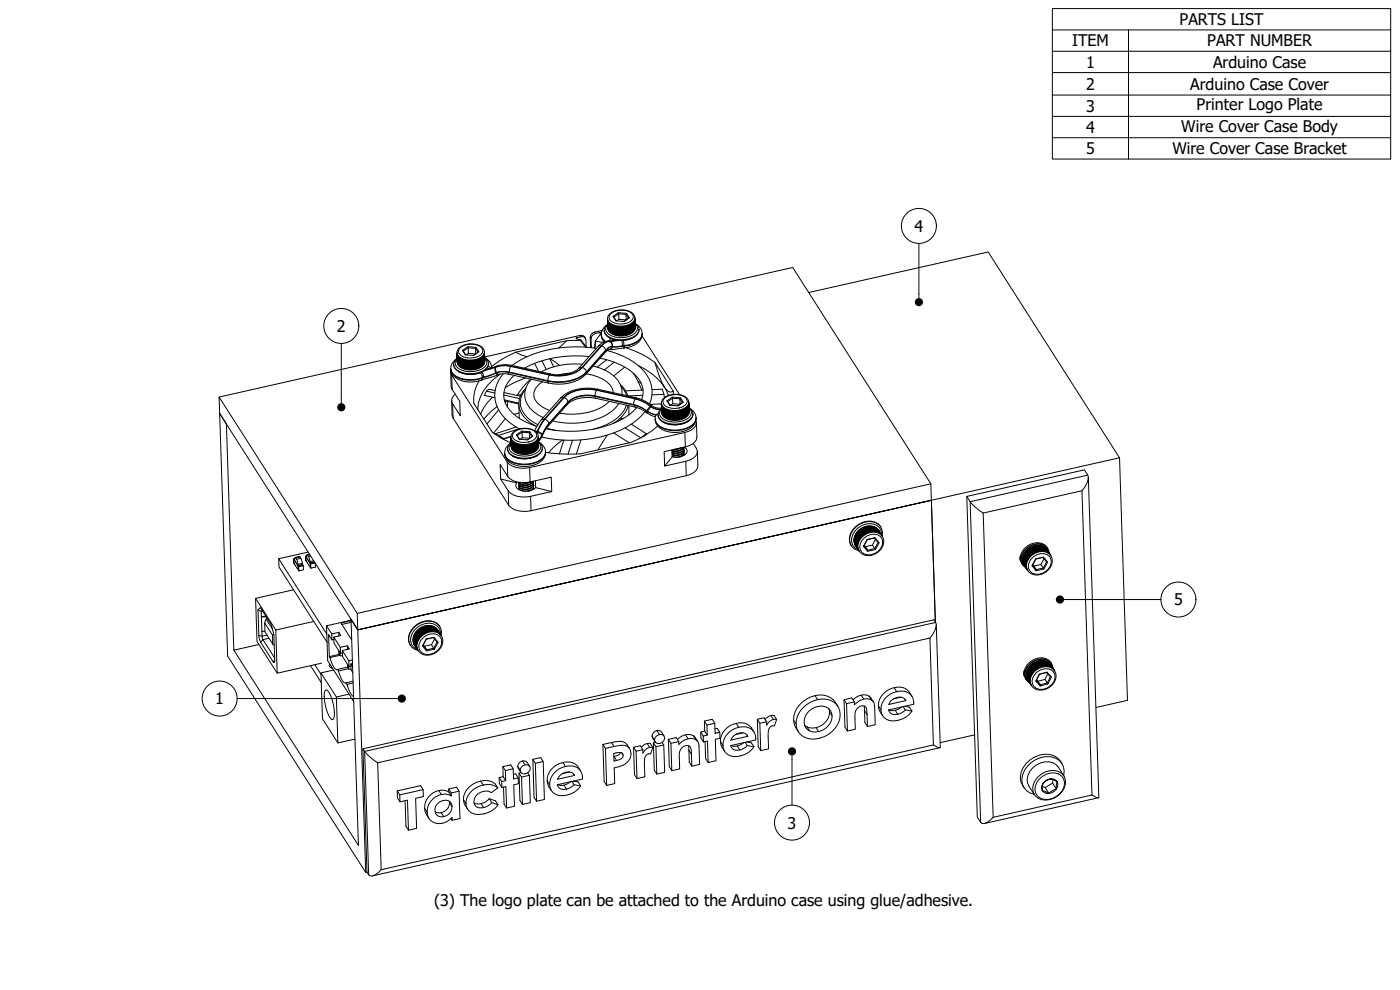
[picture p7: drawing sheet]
<svg xmlns="http://www.w3.org/2000/svg" width="420mm" height="297mm" viewBox="0 0 420 297" stroke-linecap="round" stroke-linejoin="round" font-family="sans-serif">
<defs><g id="words">
<g font-size="4.8">
<text x="354" y="7.5">PARTS LIST</text>
<text x="321.7" y="13.9">ITEM</text>
<text x="362.3" y="13.9">PART NUMBER</text>
<text x="325.9" y="20.3">1</text>
<text x="364" y="20.4">Arduino Case</text>
<text x="325.9" y="26.9">2</text>
<text x="357.2" y="26.9">Arduino Case Cover</text>
<text x="325.9" y="33.5">3</text>
<text x="359.1" y="33.1">Printer Logo Plate</text>
<text x="325.9" y="39.9">4</text>
<text x="354.5" y="39.5">Wire Cover Case Body</text>
<text x="325.9" y="46.2">5</text>
<text x="351.8" y="46.3">Wire Cover Case Bracket</text>
<text x="274.5" y="69.5">4</text>
<text x="101.1" y="99.6">2</text>
<text x="352.3" y="181.6">5</text>
<text x="64.6" y="211.4">1</text>
<text x="236.4" y="248.6">3</text>
<text x="130.3" y="271.9">(3) The logo plate can be attached to the Arduino case using glue/adhesive.</text>
</g>
</g></defs>
<!-- layer: Visible (ISO) -->
<g fill="none" stroke="#000" stroke-width=".3">
<path d="M180.5 100l-1.8 2.4 2.3 .3M180.5 99.8l-.2-.1a2.5 2.5 0 0 0-2.9 1.9l.1 2.7M180.7 99.1l-2.2 .5a1.69 1.69 0 0 0-1.4 1.6l.1 3.1M181.9 97.6a3.3 3.3 0 0 0-.6 5M182.3 95.9l.1 2.4zM182.3 95.9a3.1 3.1 0 0 1 3.3-2.9 4.5 4.5 0 0 1 4.8 1.8l.2 3.1M182.3 96l.1 2.4zM182.4 96.2l.1 2.4zM182.4 98.2h.1M182.4 96.3l.1 2.4zM182.4 98.4h.1M182.4 98.5h.1"/>
<path d="M182.5 96.5l.1 2.4zM182.5 98.6v.1M182.5 96.6l.2 2.4zM182.6 98.8h-.1M182.6 96.7l.2 2.5zM182.7 98.9h-.1M182.7 96.9l.2 2.4zM182.8 99.1h-.1M182.9 97l.1 2.4zM182.9 99.2h-.1M182.9 97.1v2.2M183 97.1l.1 2.4z"/>
<path d="M183.1 97.2v2.3M183.1 97.2l.2 2.4zM183.2 97.3v2.3M183.3 97.3l.2 2.4zM183.4 97.4l.1 2.3M183.4 99.7h.1M183.5 97.4l.2 2.5zM183.5 97.5l.2 2.3M183.6 99.8h.1M183.7 97.5l.1 2.4zM183.7 97.6v2.3M183.9 97.6l.1 2.4z"/>
<path d="M183.9 97.7l.1 2.3M184 94.9l1.6-1.1 2.4 .2 .9 1.3-1.6 1.2-2.5-.2zM184 99.9l-.1 .1M184.1 97.7l.2 2.4zM184.1 97.7l.2 2.4M184.2 95.1l.7 1.2M184.3 97.8l.2 2.4zM184.3 97.8l.2 2.3M184.5 97.9l.2 2.3zM184.5 97.9l.2 2.3M184.7 97.9l.2 2.4zM184.8 97.9l.1 2.4"/>
<path d="M185 98l.2 2.3zM185 98l.2 2.3M185.2 98l.2 2.4zM185.2 98l.2 2.3M185.5 98.1l.2 2.3zM185.5 98.1l.2 2.3M185.6 93.8l.1 .3-1.5 1-.2-.2M185.7 94.1l2.2 .2v1.7l-2.2-.2zM185.7 98.1l.2 2.3zM185.7 98.1l.2 2.3M185.7 95.8l-.6 .5M186 98.1l.2 2.3z"/>
<path d="M186 98.1l.2 2.3M186.2 98.1l.3 2.3zM186.2 98.1l.3 2.3M186.5 98.1l.2 2.3h-.1zM186.6 98.1l.1 2.3M186.8 98.1l.2 2.3h-.2zM186.9 98.1l.1 2.3h-.2M187 98.1l.1 2.3zM187.2 98.1v2.3M187.3 98v2.4zM187.4 98l.1 2.4M187.5 98h.2l-.1 2.3z"/>
<path d="M187.6 98l.1 2.3M187.8 98v2.3zM187.9 97.9l.1 2.4M188 97.9l.1 2.3zM188 94l-.1 .3 .7 1.2 .3-.2M188.1 97.9l.1 2.3M188.2 97.8l.1 2.4zM188.3 97.8l.2 2.3M188.5 97.8l.1 2.3zM188.6 97.7l.1 2.4M188.6 95.5l-1.3 1M188.7 97.7l.1 2.3z"/>
<path d="M188.8 97.6l.1 2.4M188.9 99.9l-.1 .1M188.9 97.6l.1 2.3zM189 97.5v2.4M189.1 97.5l.1 2.3zM189.2 97.5l.1 2.3M189.3 99.7l-.1 .1M189.3 97.4l.1 2.3zM189.4 97.4l.1 2.3M189.4 99.6v.1M189.5 97.3l.1 2.3zM189.5 97.2l.2 2.4"/>
<path d="M189.6 99.5v.1M189.7 97.2v2.3zM189.7 97.1l.1 2.3M189.8 99.4h-.1M189.8 97l.1 2.4zM189.8 97l.2 2.3M189.9 99.3h.1M190 96.9l.1 2.3M190 96.8v2.5zM190 99.2h.1M190.1 96.8l.1 2.2M190.2 96.7v2.4z"/>
<path d="M190.3 96.6v2.4zM190.3 98.9h.1M190.3 96.4l.1 2.5zM190.4 98.8h.1M190.4 96.3l.1 2.4zM190.5 98.6h.1M190.5 96.1v2.5zM190.5 98.5h.1M190.5 96l.1 2.4zM190.6 95.8v2.5zM190.6 95.7v2.4zM190.6 98.3h.1"/>
<path d="M190.6 97a2.08 2.08 0 0 1 .2 3.6 7.5 7.5 0 0 1-9.1-.4 2.02 2.02 0 0 1 .7-2.9M190.6 97.1a2 2 0 0 1 .7 2 2 2 0 0 1-1.6 1.5 6.8 6.8 0 0 1-7.7-1l-.3-.8 .2-.7 .5-.8M190.6 98.2h.1M190.6 98h.1M190.6 98l.1 .2M190.7 98.2a3.6 3.6 0 0 1-4.1 2.6 3.6 3.6 0 0 1-4.2-2.3v-.3M191.1 97.3a3.5 3.5 0 0 1 1.6 3.5 3.5 3.5 0 0 1-2.5 2.8 27 27 0 0 1-7.5 1.3M191.8 98.8a2.39 2.39 0 0 1-1.5 2.3 7.9 7.9 0 0 1-8.2-.3l-.6-.7-.2-1M242.7 87.8l53.9-12.2 39.4 61.8-56.5 12.7 1.2 36.5-1.3-41.4-41.5-64.9-172.1 38.8M135.2 111.6l.3 4.8 2.5 4 .1 4.3-2.3-3.6a2.05 2.05 0 0 1 .8-2.8M135.3 111.1l.3 1.4 16.6 26.1a6.7 6.7 0 0 0 6.7 1.7l46.6-10.5a4 4 0 0 0 3.5-2.9l-.1-.7M137.1 106.1l.1 2.4z"/>
<path d="M137.1 106.1a3.1 3.1 0 0 1 3.3-2.9 4.5 4.5 0 0 1 4.9 1.8l.2 3.1M137.2 106.2v2.5zM137.2 106.4l.1 2.4zM137.2 108.4h.1M137.2 106.5l.1 2.4zM137.2 108.6h.1M137.3 108.7h.1M137.3 106.7l.1 2.4zM137.3 108.9h.1M137.4 106.8l.1 2.4zM137.4 109h.1M137.5 106.9l.1 2.4z"/>
<path d="M137.5 109.1h-.1M137.6 107.1l.1 2.4zM137.6 109.3h-.1M137.7 111.5v.1M137.7 107.2l.1 2.4zM137.7 109.4h-.1M137.7 107.3l.1 2.2M137.8 107.3l.2 2.4zM137.9 107.4v2.3M138 107.4l.1 2.4zM138 107.5v2.3M138.1 107.5l.2 2.4z"/>
<path d="M138.2 107.6l.1 2.3M138.3 109.9h-.1M138.3 107.7l.2 2.3zM138.4 107.7l.1 2.3M138.4 110h.1M138.5 107.7l.2 2.4zM138.5 107.8l.2 2.3M138.6 110.1h.1M138.7 107.8l.2 2.4zM138.7 107.9l.2 2.3M138.8 105.1l1.6-1.1 2.5 .2 .8 1.3-1.6 1.2-2.5-.2zM138.8 110.1v.1"/>
<path d="M138.9 107.9l.2 2.4zM138.9 107.9l.2 2.4M139 110.2v.1M139.1 105.3l.7 1.2M139.1 108l.2 2.4zM139.1 108l.2 2.3M139.2 110.3h.1M139.3 108.1l.2 2.3zM139.4 108.1l.1 2.3M139.4 110.4h.1M139.6 108.1l.2 2.4zM139.6 108.1l.2 2.4"/>
<path d="M139.7 110.4l-.1 .1M139.8 108.2l.2 2.3zM139.8 108.2l.2 2.3M139.9 110.5h.1M140 108.2l.3 2.4zM140.1 108.2l.2 2.3M140.1 110.5v.1M140.3 108.3l.2 2.3zM140.3 108.3l.2 2.3M140.4 110.6h.1M140.4 104l.1 .3-1.4 1-.3-.2M140.5 104.3l2.2 .2 .1 1.7-2.2-.2z"/>
<path d="M140.5 108.3l.3 2.3zM140.6 108.3l.2 2.3M140.6 106l-.7 .5M140.6 110.6h.1M140.8 108.3l.2 2.3zM140.8 108.3l.2 2.3M140.9 110.6h.1M141.1 108.3l.2 2.3zM141.1 108.3l.2 2.3M141.1 110.6h.1M141.3 108.3l.2 2.3h-.1zM141.5 108.3v2.3"/>
<path d="M141.5 110.6h-.1M141.6 108.3l.2 2.3h-.1zM141.7 108.3l.1 2.3h-.1M141.8 108.3l.1 2.3zM142 108.3l.1 2.3h-.2M142.1 108.2l.1 2.4zM142.2 108.2l.1 2.4M142.3 110.5h-.1M142.3 108.2h.2l-.1 2.3zM142.5 108.2l.1 2.3M142.5 110.5h-.1M142.6 108.1l.1 2.4z"/>
<path d="M142.7 108.1l.1 2.4M142.8 110.4h-.1M142.8 108.1l.1 2.3zM142.9 104.2l-.2 .3 .8 1.2 .2-.2M142.9 108.1l.1 2.3M143 110.4h-.1M143.1 108v2.4zM143.2 108l.1 2.3M143.2 110.3h-.1M143.3 108l.1 2.3zM143.4 107.9l.1 2.4M143.5 105.7l-1.4 1"/>
<path d="M143.5 110.2h-.1M143.5 107.9l.1 2.3zM143.6 107.8l.1 2.4M143.7 110.1l-.1 .1M143.7 107.8l.1 2.3zM143.8 114.3a10.6 10.6 0 0 0-1.6 6.7l5.5 8.6 3.5 2.3 2.1 1M143.8 107.8v2.3M143.9 107.7l.1 2.3zM144 107.7l.1 2.3M144.1 109.9l-.1 .1M144.1 107.6l.1 2.3zM144.2 107.6v2.3"/>
<path d="M144.3 107.5l.1 2.3zM144.4 107.4l.1 2.4M144.4 109.7v.1M144.5 107.4l.1 2.3zM144.5 107.3l.1 2.3M144.6 109.6h.1M144.6 107.2l.1 2.4zM144.7 107.2l.1 2.3M144.7 109.5h.1M144.8 107.1l.1 2.3M144.9 107v2.5zM144.9 109.4h.1"/>
<path d="M144.9 107l.2 2.2M144.9 111.5a8.2 8.2 0 0 1-7.2 .1M145 106.9v2.4zM145 109.2h.1M145.1 106.8v2.4zM145.1 109.1h.1M145.2 106.6v2.5zM145.2 109h.1M145.2 111.3h.1M145.3 106.5v2.4zM145.3 108.8h.1M145.3 106.3l.1 2.5z"/>
<path d="M145.4 108.7h.1M145.4 106.2v2.4zM145.4 106v2.5zM145.4 105.9l.1 2.4zM145.4 108.5h.1M145.4 107.2a2.08 2.08 0 0 1 .2 3.6 7.5 7.5 0 0 1-9-.4 2.02 2.02 0 0 1 .6-2.9M145.4 107.3a2 2 0 0 1 .7 2 2 2 0 0 1-1.6 1.5 6.8 6.8 0 0 1-7.7-1l-.2-.8 .1-.7 .5-.8M145.4 108.4h.1M145.5 108.2h.1M145.5 108.2v.2M145.5 108.4a3.6 3.6 0 0 1-4.1 2.6 3.6 3.6 0 0 1-4.2-2.3v-.3M145.9 107.5a3.4 3.4 0 0 1 1.7 2.9"/>
<path d="M146.5 109.9l.8 .5M146.6 109a2.39 2.39 0 0 1-1.4 2.3 7.9 7.9 0 0 1-8.3-.3l-.6-.7-.2-1M147.8 119.2l-2.7 3.3-.9 1.7M148.6 117.2l-1.6-.4a2.13 2.13 0 0 0-1.6 1.8l3.1 .7M150 112.3a13.6 13.6 0 0 0-6.6 10.5M151 112.1a9.5 9.5 0 0 0 1.4 14.2l3.5 2.4M151.2 117.8l5 1.1M151.3 120l4.4 1M153.7 109.6a13.8 13.8 0 0 0-6.9 1l-.9 .2M154.3 112.6a7.1 7.1 0 0 0-2.1 9.4 15.4 15.4 0 0 0 8.9 5.9M154.7 105.7l-2.6 1.3-4.6 3M154.7 105.7l3.5 1.3"/>
<path d="M155.2 118.6l-.1 .1M156.4 118.4l-1.2 .2M157.7 113.4l-2.1 .9-4 2M157.8 116.4a6.9 6.9 0 0 0-2.1 4.9l.1 4.2M159.3 113.7a21.2 21.2 0 0 0-4.1 4.9M159.5 113.8a6.3 6.3 0 0 0 .9 10l2.6 1.5M160.5 109l1.1 2.4M162.8 114.5a4.2 4.2 0 0 0-2.1 5.6l1.6 1.7 2.6 1.4M165 107.6l2.9 2M170.1 102.2l-15.4 3.5M171.3 111.9l-3.8 .6M174.3 102l1.7 2.2"/>
<path d="M174.8 109.3a22.4 22.4 0 0 0-12.4 2.3M175.7 101.5a1.27 1.27 0 0 0-1.6-.9l-28.7 6.5M175.9 104.1l-.1-2.2a1.08 1.08 0 0 0-1.4-.9l-1.6 .5 1.6 .6-4.3 .1-2.4 2.2M176 112.1a10.6 10.6 0 0 1 7.6 4.1l.4 1.6M176.8 107a33.9 33.9 0 0 0-19.4 3.5M177.2 104.3h.1M178 109.8a11.5 11.5 0 0 1 8.2 5.7l.4 1.4 .1 1.5M178.6 102.3l-.2 2.1M179 104.5a35.2 35.2 0 0 0-25.3 5.1M180.1 107.5a17.7 17.7 0 0 1 12 6.9 6.1 6.1 0 0 1 .5 5.5M182 107.9l-2.8 2.3M182.2 105.2a18.6 18.6 0 0 1 12.6 8.5 8.7 8.7 0 0 1 .2 7.5"/>
<path d="M182.7 104.9l-1 .7-5.9 6.7a12.3 12.3 0 0 1-11.2 2.6l-12.7-2.8-2 .2-4.2 1.4a9.3 9.3 0 0 1-9.3-.6 3.3 3.3 0 0 1 .4-5.3M182.8 101.3l2.1 .7M183.3 101.6l-.5 .8M184.2 100l-.1 .1M184.4 100.1h.1M184.4 101.9v.2M184.5 102v.1M184.6 102h.1M184.6 100.2h.1M184.7 102l-.7 .2a6.4 6.4 0 0 0-4.5 1.7l-5.7 6.5a9.7 9.7 0 0 1-8.6 1.8l-11.5-2.6M184.8 100.2v.1M185.1 100.3h-.1"/>
<path d="M185.3 100.3v.1M185.6 100.4h-.1M185.8 100.4h.1M186.1 100.4h.1M186.2 115.4a7.5 7.5 0 0 1 2.2 3.4M186.3 100.4h.1M186.7 100.4h-.1M187.2 100.4h-.1M187.5 100.3h-.2M187.7 100.3h-.1M187.9 104.3a28.7 28.7 0 0 1 8.7 4.5M188 100.2h-.2"/>
<path d="M188.2 100.2h-.1M188.4 100.1h-.1M188.6 100h-.1M190.2 112l2.4 5.1M190.4 101.1a7.7 7.7 0 0 1-4.2 1.1M191.5 114.5l.9 .4M192.7 100.8l11.2 17.6M193 117l-5.3 .3M195.7 116.9l3-.1 .7 2.5M196.6 108.8a30.1 30.1 0 0 0 2.8 7.3 18.5 18.5 0 0 0-7.9-6.5M196.6 108.8l5.5 8.6M201.8 119.2l.1 .3-1.5 1-.3-.2"/>
<path d="M201.9 119.5l2.2 .2v1.6l-2.2-.2zM202.1 117.4a1.84 1.84 0 0 1-2.7-1.3l1.2 2.6M202.1 117.4v.9M204.2 119.4l-.1 .3 .7 1.1 .3-.1M65.9 124.1l2.4 72.7 41.5 65 .3-.1M65.9 124.1l2 3.1 2.3 67.9 7.5-1.7M65.9 124.1l41.5 64.9 172.1-38.9-172.1 38.9-2.1-3.2 2.3 67.9-37.4-58.6M65.9 124.1l-.1-5 41.4 64.9M135.5 120.2l.2 4.3 .3 1 16.7 26.1a6.8 6.8 0 0 0 6.7 1.6l46.6-10.5a4 4 0 0 0 3.4-2.9l-.1-4.3M148.5 130.2l1.2 .4 1.5 1M149.2 122l-1.5 1.2-2.5 2.5M149.6 123l-3.4 4.2"/>
<path d="M150.1 139.4l2.3 3.6a6.7 6.7 0 0 0 6.7 1.6l6.3-1.4 .2 4.3-6.4 1.4a6.7 6.7 0 0 1-6.7-1.6l-2.3-3.6zM151.4 120.2l4.3 1M151.5 120.5l.3-.2-.3 .3M151.7 125.6l-3.6 4.3M152.3 120.4v1.8M152.9 133.2a3.4 3.4 0 0 0 .7 5.9 8.2 8.2 0 0 0 9.6-1.5l.4-.9 .1-1M153.3 131l-2.3 .8M153.3 131.4l.1 2.4zM153.3 131.4a3.1 3.1 0 0 1 3.3-2.8 4.5 4.5 0 0 1 4.8 1.8l.2 3.1a3 3 0 0 1-3.2 2.8 4.6 4.6 0 0 1-4.9-1.8l-.1-.7M153.3 130.9l-2.1 .7-1.4-.5M153.3 131.6l.1 2.4zM153.4 131.7l.1 2.4z"/>
<path d="M153.4 133.7h.1M153.4 131.8l.1 2.5zM153.4 133.9h.1M153.5 134h-.1M153.5 132l.1 2.4zM153.5 134.2h.1M153.5 132.1l.2 2.4zM153.6 134.3h-.1M153.6 132.3l.2 2.4zM153.7 134.5h-.1M153.7 132.4l.2 2.4zM153.8 134.6h-.1"/>
<path d="M153.9 132.5l.1 2.4zM153.9 134.7h-.1M153.9 132.6l.1 2.2M154 132.6l.2 2.5zM154 134.8l-.1 .1M154.1 132.7v2.3M154.1 135h.1M154.1 132.8l.2 2.4zM154.2 132.8l.1 2.3M154.3 135.1h-.1M154.3 132.9l.2 2.4zM154.4 132.9l.1 2.3"/>
<path d="M154.4 135.2h.1M154.5 133l.2 2.4zM154.5 133l.1 2.3M154.6 135.3h-.1M154.7 133.1l.1 2.4zM154.7 133.1l.1 2.3M154.8 135.4h-.1M154.9 133.2l.1 2.4zM154.9 133.2v2.3M154.9 128.1l-6.4 2.1M155 130.5l1.6-1.1 2.4 .2 .9 1.3-1.6 1.1-2.5-.2zM155.1 133.3l.2 2.3z"/>
<path d="M155.1 133.3l.2 2.3M155.2 135.6h-.1M155.2 130.7l.8 1.1M155.3 133.3l.2 2.4zM155.3 133.3l.2 2.4M155.4 135.6v.1M155.5 133.4l.2 2.4zM155.5 133.4l.2 2.3M155.6 135.7h.1M155.7 133.5l.2 2.3zM155.8 133.5l.1 2.3M155.8 124l-1.6 .3"/>
<path d="M155.8 135.8h.1M156 133.5l.2 2.4zM156 133.5l.2 2.3M156.1 135.8l-.1 .1M156.2 133.6l.2 2.3zM156.2 133.6l.2 2.3M156.3 135.9h.1M156.5 133.6l.2 2.3zM156.5 133.6l.2 2.3M156.6 135.9h-.1M156.6 129.4l.1 .3-1.5 1-.2-.2M156.7 129.7l2.2 .2v1.6l-2.2-.2z"/>
<path d="M156.7 133.6l.2 2.4zM156.7 133.6l.2 2.3M156.7 131.3l-.6 .5M156.8 135.9v.1M157 133.6h.1l.1 2.4zM157 133.6l.2 2.3M157.1 135.9v.1M157.2 133.6h.2l.1 2.4zM157.2 133.6l.3 2.3M157.3 135.9v.1M157.5 133.6l.2 2.4zM157.6 133.6l.1 2.4-.1-.1"/>
<path d="M157.7 133.6l.1 2.4zM157.9 133.6l.1 2.3M158 135.9h-.2M158 133.6l.1 2.3zM158.1 133.6l.1 2.3M158.2 135.9h-.1M158.3 133.6v2.3zM158.4 133.5l-.1 2.4M158.5 133.5l.1 2.4zM158.6 133.5l.1 2.3M158.7 135.8h-.1M158.8 133.5v2.3z"/>
<path d="M158.9 133.5l.1 2.3M159 135.8h-.2M159 133.4l.1 2.4zM159 129.6l-.1 .3 .7 1.1 .3-.1M159.1 133.4v2.3M159.2 133.4l.1 2.3zM159.3 133.3v2.4M159.5 133.3v2.3zM159.6 133.3l-.1 2.3M159.6 131l-1.3 1M159.7 133.2l.1 2.3zM159.8 133.2l.1 2.3"/>
<path d="M159.9 135.5h-.1M159.9 133.1l.1 2.4zM160 133.1l.1 2.3M160.1 135.4h-.1M160.1 133l.1 2.4zM160.2 133l.1 2.3M160.2 135.3h.1M160.3 132.9l.1 2.4zM160.4 132.9l.1 2.3M160.4 135.2h.1M160.5 132.8l.1 2.4zM160.5 132.8l.1 2.3"/>
<path d="M160.6 132.7l.1 2.3zM160.7 132.7v2.3M160.8 132.6l.1 2.3zM160.8 132.5l.1 2.3M161 132.4v2.4zM161 132.4l.1 2.3M161 134.7h.1M161.1 132.3l.1 2.3M161.1 132.2l.1 2.5zM161.2 134.6h.1M161.3 132.1v2.4zM161.3 134.4h.1"/>
<path d="M161.3 132l.1 2.4zM161.4 136.6a8.1 8.1 0 0 1-7.6 .3M161.4 134.3h.1M161.4 136.6h.1M161.4 131.8l.1 2.4zM161.5 134.2h.1M161.5 131.7v2.4zM161.5 134h.1M161.5 131.5l.1 2.5zM161.6 131.4v2.4zM161.6 131.2v2.5zM161.6 133.9h.1"/>
<path d="M161.6 132.6a1.8 1.8 0 0 1 0 2.9 6.7 6.7 0 0 1-8.6-.4l-.3-.7 .2-.8 .5-.7M161.6 133.7h.1M161.6 133.6h.1M162.1 132.9a3.4 3.4 0 0 1 1.6 2.8M162.8 134.3a2.42 2.42 0 0 1-1.5 2.4 7.9 7.9 0 0 1-8.2-.4l-.6-.7-.2-.9M168.8 132a17 17 0 0 0-4.2 3.9M174.3 132l-1.3 4.2M182.2 130.5l-2.7 4.5M182.9 120.4a15 15 0 0 1-10.8 3.9l-4.2-.3M185.7 121.1a15.6 15.6 0 0 1-11.6 5.8h-4.2l-4-.6M186.9 125.7l-.3-.3-.9 .9M188.7 121.7v2.8"/>
<path d="M189.5 127.3l4.5 2.8M191.1 122.3a24.3 24.3 0 0 1-15.6 6.9l-5.9 .2-5.7-.7M193.4 130.7h.1M193.6 123.5a24.1 24.1 0 0 1-15.4 8 39.4 39.4 0 0 1-15.6-.4M194 130.1l-.6 .7M194 130.1l-1.5 1.2M196.7 125.1l-1.3-.5-2.3-1.5-1.6-.7-12.7-2.9a9.7 9.7 0 0 0-8.5 1.8l-6.3 7.2-2.4 4a2.08 2.08 0 0 1 .2 3.7 7.5 7.5 0 0 1-9.1-.4 2.03 2.03 0 0 1 .7-3M197.4 127.8a28.2 28.2 0 0 1-7.9 4.9l-15.3 3.5a52 52 0 0 1-10.5-.4M198.5 121.2l.1 2.4zM198.5 121.2a3.1 3.1 0 0 1 3.3-2.8 4.5 4.5 0 0 1 4.8 1.8l.2 3.1a3 3 0 0 1-3.2 2.8 4.6 4.6 0 0 1-4.9-1.8l-.1-.7M198.5 121.4l.1 2.4zM198.5 121.5l.1 2.4z"/>
<path d="M198.5 122.4a5.1 5.1 0 0 1-4.1-1.6l-3.4-1.4-11.6-2.6a12.3 12.3 0 0 0-11.2 2.6l-5.7 6.5-2 3.3M198.6 121.6l.1 2.5zM198.6 123.6h.1M198.6 123.7h.1M198.6 123.8h.1M198.6 121.8l.2 2.4zM198.7 124h.1M198.7 121.9l.1 2.4zM198.8 124.1h-.1M198.8 122.1l.1 2.4zM198.8 124.3h.1M198.9 122.2l.2 2.4z"/>
<path d="M198.9 124.4h.1M199 122.3l.2 2.4zM199.1 124.5h-.1M199.1 122.4v2.3M199.2 122.4l.1 2.5zM199.2 122.5l.1 2.3M199.3 124.8h-.1M199.3 122.6l.2 2.4zM199.4 122.6l.1 2.3M199.4 124.9h.1M199.5 122.7l.1 2.4zM199.5 122.7l.1 2.3"/>
<path d="M199.6 125h-.1M199.6 122.8l.2 2.4zM199.7 122.8l.1 2.3M199.8 125.1h-.1M199.8 122.9l.2 2.4zM199.9 122.9l.1 2.3M200 125.2h-.1M200 123l.2 2.4zM200.1 123l.1 2.3M200.1 120.3l1.7-1.1 2.4 .2 .9 1.3-1.7 1.1-2.4-.2zM200.2 125.3h-.1M200.2 123.1l.2 2.3z"/>
<path d="M200.3 123.1l.1 2.3M200.4 125.4h-.1M200.4 120.5l.7 1.1M200.4 123.1l.3 2.4zM200.5 123.1l.2 2.4M200.6 125.4l-.1 .1M200.7 123.2l.2 2.4zM200.7 123.2l.2 2.3M200.8 125.5h-.1M200.9 123.3l.2 2.3zM200.9 123.3l.2 2.3M201 125.6h.1"/>
<path d="M201.1 123.3l.3 2.4zM201.2 123.3l.2 2.3M201.2 125.6v.1M201.4 123.4l.2 2.3zM201.4 123.4l.2 2.3M201.5 125.7h.1M201.6 123.4l.3 2.3zM201.7 123.4l.2 2.3M201.7 135v2M201.7 135.2h.1M201.7 135.8h.1M201.7 125.7h.1"/>
<path d="M201.7 137l-2.2 2.8M201.8 135.3h.1M201.9 123.4l.2 2.4zM201.9 123.4l.2 2.3M201.9 121.1l-.7 .5M202 135.2h.1M202 125.7v.1M202 136.5h.1M202 137.1h.1M202.1 123.4h.2l.1 2.4zM202.2 123.4l.2 2.3M202.2 125.7v.1"/>
<path d="M202.4 123.4h.2v2.4zM202.4 123.4l.2 2.3M202.5 125.7v.1M202.7 123.4l.2 2.4zM202.8 123.4l.1 2.4-.2-.1M202.9 123.4l.1 2.4zM203.1 123.4l.1 2.4-.2-.1M203.2 123.4l.1 2.3zM203.3 123.4l.1 2.3M203.4 125.7h-.1M203.4 123.4l.1 2.3zM203.6 123.4l-.1 2.3"/>
<path d="M203.7 123.3l.1 2.4zM203.8 123.3l.1 2.3M203.9 125.6h-.1M203.9 134.5h.1M203.9 135.8h.1M203.9 123.3l.1 2.3zM203.9 136.4h.1M204 135.8h.1M204 137h.1M204 136.4h.1M204.1 123.3l.1 2.3M204.1 135.2h.1"/>
<path d="M204.1 125.6h-.1M204.2 134.5h.1M204.2 134.4l-1.2 .3M204.2 123.2l.1 2.4zM204.2 135.8h.1M204.2 136.4h.1M204.3 123.2v2.3M204.3 134.4l-.9 .4h-1M204.3 135.1a2.73 2.73 0 0 1-2.6 .1M204.4 136.9l-.3 .2M204.4 123.2l.1 2.3zM204.5 134.4l-1.9 .4"/>
<path d="M204.5 123.1v2.4M204.6 134.8h.1M204.6 135.4v.1M204.6 123.1l.1 2.3zM204.7 123v2.4M204.8 120.8l-1.4 1M204.9 123v2.3zM205 123l-.1 2.3M205.1 122.9l.1 2.4zM205.2 122.9l.1 2.3M205.2 134.2a3 3 0 0 1-3.5 .9M205.2 134.2a2.93 2.93 0 0 1-3.5 1"/>
<path d="M205.2 134.2a2.18 2.18 0 0 1-3 1.7l-.5-.2M205.2 134.7v.1M205.2 134.8a2.02 2.02 0 0 1-2.5 1.7l-1-.1M205.2 135.4h.1M205.2 125.2h.1M205.2 135.4a2.16 2.16 0 0 1-3 1.7l-.5-.1M205.3 134.5a2.48 2.48 0 0 1-3.6 1.3 2.71 2.71 0 0 0 2.7-.1M205.3 136v.6v-.2M205.3 135.1a2.45 2.45 0 0 1-3.6 1.3l.4 .2a2.86 2.86 0 0 0 2.3-.3M205.3 122.8l.1 2.4zM205.3 135.7a1.64 1.64 0 0 1-1.5 1.4M205.3 136.4h.1"/>
<path d="M205.3 122.8l.2 2.3M205.4 134.1l.6 .5 .2 .6a2.34 2.34 0 0 1-2.3 1.9l-2.2-.1M205.4 125.1h.1M205.5 122.7l.1 2.4zM205.5 122.7l.2 2.3M205.6 125h-.1M205.7 122.6v2.3zM205.7 122.6l.1 2.3M205.8 124.9h-.1M205.8 122.5l.1 2.3zM205.9 122.5l.1 2.3M205.9 124.7v.1"/>
<path d="M206 122.4l.1 2.3zM206 122.4l.1 2.2M206.1 124.6h.1M206.1 122.2l.1 2.4zM206.1 122.2l.1 2.3M206.3 122.1l.1 2.3M206.3 122v2.5zM206.3 124.4h.1M206.4 121.9v2.4zM206.4 124.2h.1M206.5 121.8v2.4zM206.5 124.1h.1"/>
<path d="M206.6 126.4a8.1 8.1 0 0 1-7.6 .3M206.6 121.6v2.4zM206.6 124h.1M206.7 121.5v2.4zM206.7 123.8h.1M206.7 121.3l.1 2.5zM206.7 121.2l.1 2.4zM206.7 121l.1 2.5zM206.8 123.7h.1M206.8 122.3a2.08 2.08 0 0 1 .2 3.7 7.5 7.5 0 0 1-9.1-.4 2.03 2.03 0 0 1 .6-3M206.8 122.4a1.8 1.8 0 0 1 0 2.9 6.7 6.7 0 0 1-8.6-.4l-.3-.8 .1-.7 .5-.7M206.8 123.5h.1"/>
<path d="M206.8 123.4h.1M207.2 122.7a3.4 3.4 0 0 1-.2 6 8.2 8.2 0 0 1-9.7-1 2.88 2.88 0 0 1-.2-3.4l.4-.2M208 124.1a2.42 2.42 0 0 1-1.5 2.4 7.9 7.9 0 0 1-8.3-.4l-.5-.7-.2-.9M209 126.8l.2 4.3a3.1 3.1 0 0 1-2.4 2.6l-7.5 1.8 .2 4.3 6.3-1.4a3.8 3.8 0 0 0 3.5-3.1l-1.2-2.2M336 137.4l2.4 72.7-9.5 2.2M150.2 143.7l4.9 1.2M155.1 144.6v.3M155.1 144.9l-.3 .6a2.12 2.12 0 0 0 2.3 1.8 4.3 4.3 0 0 0 3.7-1M155.7 145.2h.1M155.7 144.7a2.78 2.78 0 0 0 4.3-.3 2.04 2.04 0 0 1-2.5 1.7h-.6a1.15 1.15 0 0 1-1.1-1.3M155.7 146.3l.2 .6 .6 .3M155.8 144.8h.1"/>
<path d="M155.8 146h.1M155.8 146.7v.3M155.8 146.6h.1M156.3 145.2h.1M156.3 145.8h.1M156.5 144.8h.1M156.5 145.4h.1M156.5 146h.1M156.6 145.5h.1M156.8 145.4h.1M156.8 146.6v.1M156.9 147.3h.1"/>
<path d="M158.7 144.7h.1M158.8 146h.1M158.8 146.6h.1M158.8 147.2h.1M158.9 145.4h.1M159 144.7h.1M159 144.6l-1.3 .3-.9-.1M159 146h.1M159 146.6h.1M159.2 144.6a2.74 2.74 0 0 1-2.7 .2M159.2 145.3a2.72 2.72 0 0 1-2.7 .1M159.2 145.9a2.71 2.71 0 0 1-2.7 .1"/>
<path d="M159.2 146.5a2.77 2.77 0 0 1-2.7 .1M159.2 147.1l-.3 .2M159.3 144.6l-1.2 .3-1.6-.1M159.4 145h.1M159.4 145.6h.1M160 144.4a2.85 2.85 0 0 1-4.3 .3M160 145h.1M160 145a2.03 2.03 0 0 1-2.5 1.8l-.5-.1a1.14 1.14 0 0 1-1.2-1.3M160 145.6h.1M160.1 145.6a2.03 2.03 0 0 1-2.6 1.8l-.5-.1a1.14 1.14 0 0 1-1.2-1.2M160.1 144.7a2.68 2.68 0 0 1-4.1 1l-.3-.5M160.1 146.2v.7v-.3"/>
<path d="M160.1 145.3a2.42 2.42 0 0 1-3.4 1.4l-.7-.4-.3-.6M160.1 145.9a1.64 1.64 0 0 1-1.5 1.4M160.7 144.2l.1 2.1M160.8 146.3l4.8 1.2M257.2 159.9l.9 1.7zM257.3 160l-.1 .1M257.4 159.7l.9 1.7zM257.4 159.8l.9 1.5M257.6 159.6l.8 1.6zM257.6 159.6l.9 1.5M257.7 159.5l.9 1.5zM257.7 159.5l.9 1.5"/>
<path d="M257.8 159.4l-.1 .1M257.8 159.3l.2-.1 .8 1.6zM257.8 159.3l1 1.5M258 159.2l-.1 .1M258 159.1l.1-.1 .9 1.6zM258 159.1l1 1.5M258.2 159.1l-.1 .1M258.2 159l.2-.1 .8 1.6zM258.4 158.9l-.2 .1 1 1.5M258.5 158.8l1 1.4-.1 .1zM258.5 158.8l.9 1.5M258.6 158.8l-.1 .1"/>
<path d="M258.7 158.7l.1-.1 1 1.5zM258.7 158.7l1.1 1.4M258.8 158.6v.1M258.9 158.6l1.1 1.4zM258.9 158.6l1.1 1.4M259 158.5h.1M259.1 158.4l1.1 1.5zM259.2 158.5l1 1.4M259.3 158.4h.1M259.4 158.3l1.1 1.5zM259.4 158.4l1 1.4M259.5 158.3h.1"/>
<path d="M259.6 158.2l1.1 1.5zM259.6 158.3l1.1 1.4M259.7 158.2l.1 .1M259.8 158.2l1.1 1.4zM259.9 158.2l1 1.4M260 158.1v.1M260.1 158.1l1.1 1.5zM260.1 158.2l1.1 1.4M260.2 158.1h.1M260.3 158l1.1 1.5zM260.4 158.1l1 1.4M260.5 158v.1"/>
<path d="M260.6 158l1.1 1.5zM260.6 158.1l1 1.4M260.7 158v.1M260.8 158l1.1 1.5zM260.9 158l1 1.5M261 158h-.1M261.1 158l1.1 1.5zM261.1 158l1 1.5M261.2 158h.1M261.3 158l1.1 1.5zM261.3 158l1 1.5M261.4 158h.1"/>
<path d="M261.5 158l1.1 1.5zM261.6 158.1l.9 1.4M261.7 158l-.1 .1M261.8 158l1 1.6zM261.8 158.1l1 1.4M261.9 158v.1M262 158.1l1.1 1.5zM262 158.1l1 1.5M262.1 158.1v.1M262.2 158.1l1.1 1.6zM262.2 158.2l1 1.4M262.3 158.2h.1"/>
<path d="M262.4 158.2l1.1 1.5zM262.5 158.2l.9 1.5M262.6 158.3l1.1 1.5zM262.7 158.3v.1M262.8 158.4l1.1 1.5zM262.9 158.4v.1M263 158.5l1 1.6zM263.1 158.6h-.1M263.1 158.6l1.1 1.6zM263.2 158.7h.1M263.3 158.7l1 1.6zM263.4 158.8h.1"/>
<path d="M263.4 158.9l1.1 1.6zM263.5 159h.1M263.6 159l1 1.6zM263.6 159.1a4.2 4.2 0 0 0-6.8 1.1 3.1 3.1 0 0 0 0 3.5 4.3 4.3 0 0 0 4.8 2.9 4.3 4.3 0 0 0 3.6-4.4l-.4-1.3-1.1-1.7 1 1.5M263.6 159.1l.1 .2M263.7 159.1h-.1M263.8 159.3h.1M264.3 158.1a4.3 4.3 0 0 0-5.4-1.4 5.5 5.5 0 0 0-3.9 5.9l.5 1.1M279.4 145.2l-172.2 38.8 2.6 77.8M290.1 148.9l3.2 96.3 1 1.5a1.59 1.59 0 0 0 2.3-.1l1.5-1.4M324.7 147.2a5.1 5.1 0 0 0 1.7-4.6l-1-1.6-35.3 7.9 1.9 2.7 3.1 2.3M326.6 143.2l3.2 96-.4 .2-.4-.2-1.3-.7"/>
<path d="M76.7 179.5l6.1 9.5M83.7 167.6v2.5l14.5 22.6M88.1 177l-11.4 2.5 .4 13 6.1 9.5 13.3-3M88.1 167.7l.1 .2M88.1 167.8l.2 1.2M88.1 167.8l1.5 2.2M88.1 167.8l.1 1.1M88.1 168.9l.2 .2M88.2 168.9l.1 .1M88.3 169v.1M88.3 169.1l.4 .6M88.4 167.6l-.3 .1v1.2"/>
<path d="M88.4 167.8l-.2 .1h.2M88.5 167.2l1.4-.2 .6 .9 .2 1.5-1.3 .3-.2-1.5-.4-.8h-.3l-.1 .7 1 1.6M88.7 169.6v.1M88.7 169.7l.8 1.3M89.1 170.4h.1M89.5 171l.2 .3M89.5 171l.1 .2M89.6 170l1.4-.3 .1 1.3-1.4 .3zM90.7 169.3l.2 .2M91 169.7l-.1-.2-1.4 .3 .1 1.4-.1-.2M91.7 166.9l.1 .2M91.7 167l.1 1.1"/>
<path d="M91.7 168.1l.2 .2M91.8 168.1l.1 .1M91.8 167.1l-.1-.1 .2 1.2M91.8 167.1l1.3 2M91.9 168.2v.1M91.9 168.3l.3 .6M92 166.8l-.3 .1v1.2M92 167l-.2 .1h.2M92 167.3l.2-.9 .6 1 .2 1.5 1.3-.4M92.3 168.9h.1M92.3 168.9l.8 1.3M92.5 165.7l-8.8 1.9 14.4 22.6"/>
<path d="M92.7 169.6h.1M92.9 166.3l-.8 .1M93.1 169l.1 .2M93.1 169.1l.1 .2M93.1 170.2l.1 .3M93.1 170.2l.1 .2M93.2 169.3v1.1l-.1-.2M94.4 168.7l-1.3 .4M94.6 168.9l-1.4 .3v1.3l1.5-.3-.1-1.2M256.4 162.3l.9 1.6zM256.4 162.2l.9 1.4M256.4 162.1l.9 1.6z"/>
<path d="M256.4 162.5l1 1.6zM256.4 162l1 1.4M256.4 161.9l1 1.6zM256.4 162.7l1 1.6zM256.4 161.8l1 1.4M256.4 161.6l1 1.7zM256.5 162.4h-.1M256.5 162.2h.1M256.5 162.9l1 1.6zM256.5 162.6h-.1M256.5 161.5l.9 1.5M256.5 162h.1"/>
<path d="M256.5 162.8h-.1M256.5 161.4l.9 1.7zM256.5 161.7v.1M256.5 163.1l1 1.6zM256.5 161.3l1 1.5M256.5 163h.1M256.5 161.5h.1M256.6 161.2l.9 1.6zM256.6 163.2h.1M256.6 163.3l1 1.6zM256.6 161.1l1 1.5M256.6 161.3h.1"/>
<path d="M256.6 161l1 1.6zM256.7 163.4h-.1M256.7 163.5l1 1.6zM256.7 160.9l1 1.4M256.7 161v.1M256.7 160.8l.9 1.6zM256.7 163.6h.1M256.8 160.7l1 1.4M256.8 160.8l-.1 .1M256.8 160.6l.9 1.6zM256.9 160.6l-.1 .1M256.9 160.5l1 1.4"/>
<path d="M257 160.3l.9 1.7zM257 160.4v.1M257.1 160.1l.9 1.7zM257.1 160.2l.9 1.5M257.2 160l.9 1.5M259.1 163.9l.2-.2 1.1 1.4v.3M259.4 163.6l1 1.5 2.1-.5 .2 .3M260.2 161.9l2.4-.6 1.2 1.5-1.1 2.1-2.3 .5-1.3-1.5zM260.3 161.9l-1 1.8M262.4 161.4l1.1 1.4M262.6 161.3l-2.4 .6M262.7 161.9l-.9 1.6"/>
<path d="M263.8 162.8h-.3l-1 1.8-.7-1.1-2.1 .5M264.6 160.6a3.4 3.4 0 0 0-4.7-3.4 5.3 5.3 0 0 0-4.3 5.5l.4 1 .7 .8 .9 .5M264.8 160.8a3.7 3.7 0 0 0-1.3-3.7 3.7 3.7 0 0 0-3.9-.4 5.5 5.5 0 0 0-4.4 6.6l.6 .9 .9 .7 1.1 .4M306.3 166.6l-.2 1.3 .3 .6-.1-1.9M306.6 169.1l1.3 1.3M307 168.2l.9 1.6zM307 168l.9 1.6zM307 168.1l.9 1.4M307 167.9l.9 1.4M307 168.4l1 1.6zM307 167.7l.9 1.7zM307 167.7l1 1.4"/>
<path d="M307 168.6l1 1.6zM307 167.5l1 1.7zM307 167.4l1 1.5M307 168.1h.1M307 168.3h.1M307 167.8v.1M307 168.5h.1M307.1 168.8l.9 1.6zM307.1 167.3l.9 1.6zM307.1 167.6v.1M307.1 168.7h-.1M307.1 167.2l1 1.4"/>
<path d="M307.1 169l1 1.6zM307.1 167.4h.1M307.1 168.9h.1M307.1 167.1l.9 1.6zM307.1 167l1 1.4M307.2 167.2h-.1M307.2 169.1h.1M307.2 169.2l1 1.6zM307.2 166.9l.9 1.6zM307.2 166.8l1 1.4M307.2 166.9v.1M307.3 169.3h-.1"/>
<path d="M307.3 169.4l1 1.6zM307.3 166.7l.9 1.6zM307.3 166.6l1 1.4M307.3 166.7v.1M307.3 169.5h.1M307.4 166.4l.9 1.7zM307.4 166.5v.1M307.5 166.2l.9 1.7zM307.5 166.3l.9 1.5M307.6 166.1l.9 1.5M307.6 166l.9 1.6zM307.7 166.1l-.1 .1"/>
<path d="M307.7 165.9l1 1.5M307.8 165.8l.9 1.6zM307.8 165.9v.1M307.8 165.7l1 1.5M307.9 165.6l.9 1.6zM308 165.7l-.1 .1M308 165.5l1 1.5M308.1 165.4l.9 1.6zM308.1 165.5v.1M308.3 165.2l.8 1.7zM308.3 165.3l.9 1.5M308.3 164.9a4.2 4.2 0 0 1 7.1 1.8 4.2 4.2 0 0 1-3.9 5.8 3.3 3.3 0 0 1-3.1-1.3 4.3 4.3 0 0 1-1.4-4.5z"/>
<path d="M308.4 165.2l.9 1.5zM308.4 165.2l.9 1.5M308.5 165.1l-.1 .1M308.6 165l.1-.1 .8 1.6zM308.6 165l.9 1.5M308.7 165h-.1M308.8 164.8h.1l.8 1.5zM308.8 164.8l.9 1.5M308.9 164.8l-.1 .1M309 164.7l1.1 1.4-.2 .1zM309 164.7l.9 1.5M309.1 164.7h-.1"/>
<path d="M309.2 164.6l1.1 1.4-.2 .1zM309.2 164.6l1.1 1.4M309.3 164.5h.1M309.4 164.4l1.1 1.5zM309.4 164.5l1.1 1.4M309.5 164.4h.1M309.6 164.3l1.1 1.4zM309.7 164.4l1 1.3M309.8 164.2v.1M309.9 164.2l1.1 1.4zM309.9 169.6l1.1 1.3-.1 .3M309.9 164.2l1.1 1.4"/>
<path d="M310 169.4l1 1.5 2.1-.5 .2 .3M310 164.1v.1M310.1 164.1l1.1 1.5zM310.1 164.1l1.1 1.5M310.3 164v.1M310.4 164l1.1 1.5zM310.4 164.1l1 1.4M310.5 164h.1M310.6 163.9l1.1 1.5zM310.6 164l1.1 1.4M310.7 163.9v.1M310.8 167.7l2.4-.5 1.2 1.5-1.1 2-2.4 .5-1.2-1.5z"/>
<path d="M310.8 167.7l-1.1 2M310.8 163.9l1.1 1.5zM310.9 163.9l1 1.5M311 163.9h.1M311.1 163.8l1.1 1.5zM311.1 163.9l1 1.4M311.2 163.8v.1M311.3 163.8l1.1 1.5zM311.4 163.9l1 1.4M311.5 163.8v.1M311.6 163.8l1.1 1.5zM311.6 163.9l1 1.4"/>
<path d="M311.7 163.8v.1M311.8 163.8l1.1 1.5zM311.8 163.9l1 1.4M311.9 163.8v.1M312 163.8l1.1 1.5zM312.2 163.8l.9 1.5M312.3 163.8l1.1 1.6zM312.4 163.9l.9 1.5M312.5 163.9l1.1 1.5zM312.6 163.9l.9 1.5M312.7 163.9l1.1 1.6zM312.8 164l.9 1.4"/>
<path d="M312.9 164l1.1 1.5zM313 167.3l-2.1 .4M313 164l.9 1.5M313.1 164.1l1.1 1.5zM313.2 167.2l-.2 .1 1.1 1.3 .3 .1M313.2 164.1l.9 1.5M313.3 164.2l1.1 1.5zM313.3 167.7l-.9 1.7M313.4 164.2v.1M313.5 164.3l1.1 1.5zM313.6 164.3v.1M313.7 164.4l1 1.6z"/>
<path d="M313.8 164.5h-.1M313.8 164.5l1.1 1.6zM313.9 164.6h.1M314 164.7l1 1.6zM314.1 164.7l-.1 .1M314.1 168.6l-1 1.8-.7-1-2.1 .4M314.1 164.8l1.1 1.6zM314.2 164.9h.1M314.2 164.2l.7 1.7M314.2 165l1.1 1.6zM314.3 165.1h.1M77.4 183l.7-.7 3.3 5 .8 3.1 .1 8.4-.3-.2-3.8-5.9-.3-.9z"/>
<path d="M77.4 183l1 .5v1.6l1.4-.2M78.6 189.4l.3 2.5 3.5 5.5M78.7 183.2l-.3 .3 .4-.1M79.5 189.4h-.9M79.9 185.7l-.5 1.2M79.9 185.1h-1.5l.2 4.3M80.3 185.6l-.4 .1 1.8 2.9M81.8 193.2l-2.3-3.6-.1-2.7 2.4 3.6v2.7l.5 .4M82.2 190.4l-.4 .1M93.2 199.7l3.2 5.1M94.2 186.5l-11.4 2.5 .4 13M94.5 199.4l1.8 2.9"/>
<path d="M98 187.8l.3 10.4 7.9 12.3M99 199.2l-.1 .8 .9 .5M99 197.3l.4 1.1a4 4 0 0 0 1.6 2.5h.3M99.6 190.2v1.8M100.2 191.2l1.9 3 .1 1.8-2-3.1zM100.2 191.9l-.6 .1-1-1.6 .2 6.6 .2 .3M101.7 189.7v1.1M101.7 195.3l.4 .6v.8l-.4-.5zM101.7 195.3h.1M101.8 196.3l-3 .7M102 196.6l-3 .7M102.1 196.7l.7 .1"/>
<path d="M102.1 195.9h.1M102.1 194.2l2.1-.4 .7 .9-2.2 .5M102.7 195.2l2 3.1 .1 1.7-2-3zM102.8 195.9l-.6 .1M104.2 193.8l.1 1M104.3 199.3l.3 .6v.9l-.3-.6zM104.3 199.3h.1M104.7 199.9h-.1M105.3 199.9l-.5 .1M105.4 186.1l-7.4 1.7 1.6 2.4 2.1-.5 .6 1-2.1 .5M105.4 186.2l-3.1 .7 3.2 5.1M105.4 186.7l-2.8 .7"/>
<path d="M105.7 198l-1 .3M105.8 199.1l-.5 .1M105.8 200l-.5-.8 .1 1.8 .5 .8M124 192.2l1 1.6zM124 192l1 1.6zM124 192.1l1 1.4M124.1 192.4l.9 1.6zM124.1 191.9l.9 1.4M124.1 191.7l.9 1.7zM124.1 192.6l1 1.6zM124.1 191.7l1 1.4M124.1 191.5l.9 1.7z"/>
<path d="M124.1 192.1h.1M124.1 192.3h-.1M124.1 192.8l1 1.6zM124.1 192.5h.1M124.1 191.4l1 1.5M124.1 191.8v.1M124.1 192.7h.1M124.2 191.3l.9 1.6zM124.2 191.6h.1M124.2 193l1 1.6zM124.2 191.2l1 1.4M124.2 192.9h.1"/>
<path d="M124.2 191.4h.1M124.2 191.1l.9 1.6zM124.2 193.1h.1M124.2 193.2l1.1 1.6zM124.3 191l.9 1.4M124.3 191.2h-.1M124.3 190.9l.9 1.6zM124.3 193.3h.1M124.3 193.4l1 1.6zM124.3 190.8l1 1.4M124.3 190.9v.1M124.4 190.6l.9 1.7z"/>
<path d="M124.4 193.5h.1M124.4 190.7v.1M124.5 190.4l.9 1.7zM124.5 190.5l.9 1.5M124.6 190.3l.9 1.5M124.6 190.2l.9 1.7zM124.7 190.3l-.1 .1M124.7 190.1l1 1.5M124.8 190l.8 1.6zM124.8 190.1l-.1 .1M124.8 189.9l1 1.5M124.9 189.8l.9 1.6z"/>
<path d="M124.9 189.9v.1M125.1 189.6l.8 1.6zM125.1 189.7l.9 1.5M125.1 189.5l1 1.5M125.2 189.4l.9 1.6zM125.3 189.5l-.1 .1M125.3 189.4l1 1.5M125.4 189.3l.9 1.6zM125.5 189.3l-.1 .1M125.5 189.2l1 1.5zM125.6 189.1l-.1 .1 1 1.5M125.7 189l.1-.1 .9 1.6z"/>
<path d="M125.7 189l1 1.5M125.8 189l-.1 .1M125.9 188.9l.1-.1 1 1.5zM125.9 188.9l1 1.5M126.1 188.8l-.2 .1M126.1 188.7l.1-.1 1 1.5zM126.1 188.7l1 1.5M126.3 188.7l-.2 .1M126.3 188.6l1.1 1.4-.1 .1zM126.4 188.6l1 1.4M126.5 188.5h.1M126.6 188.4l1.1 1.5z"/>
<path d="M126.6 188.5l1 1.4M126.7 188.4h.1M126.8 188.3l1.1 1.5zM126.8 193.8l.2-.2 1.1 1.4-.1 .3M126.8 188.4l1.1 1.4M126.9 188.3h.1M127 188.2l1.1 1.5zM127 193.5l1.1 1.5 2.1-.5 .2 .3M127.1 188.3l1 1.4M127.2 188.2h.1M127.3 188.1l1.1 1.5zM127.3 188.2l1 1.4"/>
<path d="M127.4 188.1h.1M127.5 188.1l1.1 1.4zM127.5 188.1l1.1 1.4M127.6 188l.1 .1M127.7 188l1.1 1.5zM127.8 188l1 1.5M127.9 188h.1M127.9 191.8l2.4-.6 1.2 1.5-1.1 2.1-2.4 .5-1.2-1.5zM128 191.8l-1 1.8M128 187.9l1.1 1.5zM128 188l1.1 1.4M128.1 187.9v.1"/>
<path d="M128.2 187.9l1.1 1.5zM128.3 188l1 1.4M128.4 187.9h.1M128.5 187.9l1.1 1.5zM128.5 187.9l1 1.5M128.6 187.9h.1M128.7 187.9l1.1 1.5zM128.8 187.9l1 1.5M128.9 187.9h-.1M129 187.9l1 1.5zM129 187.9l1 1.5M129.1 187.9h.1"/>
<path d="M129.2 187.9l1.1 1.5zM129.2 188l1 1.4M129.3 187.9v.1M129.4 187.9l1.1 1.5zM129.5 188l.9 1.4M129.5 187.9v.1M129.6 188l1.1 1.5zM129.8 188l.8 1.5M129.9 188l1 1.5zM129.9 188.1l.9 1.4M130 188l-.1 .1M130.1 188.1l1 1.5z"/>
<path d="M130.1 191.3l1.1 1.4M130.1 188.2l.9 1.4M130.2 188.1l-.1 .1M130.3 191.2l-2.4 .6M130.3 188.2l1 1.5zM130.4 188.2l-.1 .1M130.4 191.7l-.9 1.7M130.5 188.3l1 1.5zM130.6 188.3l-.1 .1M130.6 188.4l1.1 1.5zM130.7 188.4v.1M130.8 188.5l1.1 1.6z"/>
<path d="M130.9 188.6h.1M131 188.6l1 1.6zM131 188.7h.1M131.1 188.8l1 1.6zM131.2 188.8v.1M131.2 188.9l1.1 1.6zM131.3 189a4.2 4.2 0 0 0-6.9 1.1 3.1 3.1 0 0 0 0 3.5M131.3 189l.1 .1M131.3 189h.1M131.4 189.1l1 1.5zM131.4 189.2h.1M131.5 192.7h-.3l-1 1.8-.7-1.1-2.1 .5"/>
<path d="M132 188a4.3 4.3 0 0 0-5.5-1.4 5.5 5.5 0 0 0-3.8 5.9l.4 1.1M132.2 190.4a3.4 3.4 0 0 0-4.7-3.3 5.3 5.3 0 0 0-4.2 5.5l.3 .9 .7 .8 1 .6M132.4 190.6a4.2 4.2 0 0 1-4.6 6 3 3 0 0 1-2.4-1.5l-.9-1.5M132.4 190.7a3.7 3.7 0 0 0-1.3-3.7 3.7 3.7 0 0 0-3.9-.5 5.5 5.5 0 0 0-4.3 6.7l.6 .9 .9 .7 1.1 .4M279.1 191.4a5.1 5.1 0 0 0 1.7-4.6l-.5-.8-171.4 38.7M281 187.4l1.2 36.8-.1 .1-.7-.1-1.3-.7M309.3 199.9l.8 1.6zM309.3 200l-.1 .1M309.4 199.9l.9 1.4M309.5 199.7l.8 1.7zM309.5 199.8l-.1 .1M309.5 199.7l1 1.5z"/>
<path d="M309.5 199.7l1 1.5M309.7 199.6l-.1 .1M309.7 199.5l1 1.5zM309.7 199.5l1 1.5M309.9 199.5l-.1 .1M309.9 199.3l1.1 1.5zM309.9 199.3l1 1.5M310.1 199.3l-.1 .1M310.2 199.2l1 1.4zM310.2 199.2l.9 1.5M310.3 199.2h-.1M310.4 199.1l.1-.1 1 1.5z"/>
<path d="M310.4 199.1l1.1 1.4M310.5 199h.1M310.6 198.9l1.1 1.5zM310.6 199l1.1 1.4M310.7 198.9h.1M310.8 198.8l1.1 1.5zM310.9 198.9l1 1.4M311 198.8h.1M311.1 198.7l1.1 1.5zM311.1 198.8l1 1.4M311.2 198.7h.1M311.3 198.6l1.1 1.5z"/>
<path d="M311.3 198.7l1.1 1.4M311.4 198.6h.1M311.5 198.5l1.1 1.5zM311.6 198.6l1 1.4M311.7 198.5v.1M311.8 198.5l1.1 1.4zM311.8 198.5l1.1 1.5M311.9 198.4v.1M312 198.4l1.1 1.5zM312.1 198.5l1 1.4M312.2 198.4v.1M312.3 198.4l1.1 1.5z"/>
<path d="M312.3 198.4l1 1.5M312.4 198.4h.1M312.5 198.4l1.1 1.4zM312.6 198.4l1 1.5M312.7 198.3l-.1 .1M312.8 198.3l1.1 1.5zM312.8 198.4l1 1.4M312.9 198.3v.1M313 198.3l1.1 1.6zM313 198.4l1 1.5M313.1 198.3v.1M313.2 198.4l1.1 1.5z"/>
<path d="M313.3 198.4l1 1.5M313.4 198.4h-.1M313.5 198.4l1 1.5zM313.5 198.5l1 1.4M313.6 198.4v.1M313.7 198.4l1.1 1.6zM313.8 198.5l.9 1.4M313.9 198.5l1.1 1.5zM314 198.6l.9 1.4M314 198.5v.1M314.1 198.6l1.1 1.5zM314.2 198.7l.9 1.4"/>
<path d="M314.2 198.6v.1M314.3 198.6l1.1 1.6zM314.4 198.7v.1M314.5 198.7l1.1 1.6zM314.6 198.8h.1M314.7 198.8l1 1.6zM314.8 198.9h-.1M314.8 199l1.1 1.5zM314.9 199v.1M315 199.1l1.1 1.6zM315.1 199.2h.1M315.2 199.2l1 1.6z"/>
<path d="M315.2 199.3h.1M315.3 199.4l1 1.6zM315.3 198.8l.7 1.7M315.4 199.5a4.2 4.2 0 0 0-6.9 1.1 3.1 3.1 0 0 0 0 3.5v-.1a4.3 4.3 0 0 0 4.9 3 4.3 4.3 0 0 0 3.5-4.4l-.4-1.3-1.1-1.7 1 1.5M315.4 199.5l.1 .1M315.4 199.5h.1M315.5 199.7h.1M96.3 201.9l4.6 7.2M97.7 207a2.17 2.17 0 0 1 1.7 2l.7 2.5a6.6 6.6 0 0 1-.2 4.4 2.15 2.15 0 0 1-1.6-2l-.7-2.4a6.6 6.6 0 0 1 .1-4.5zM99.4 200.2l.1 .2M100.1 201l-3.8 .9 .5 13.8 4.6 7.2 5.1-1.1M101.3 200.9l.3 .4"/>
<path d="M101.6 201.3l.3 1.1a4 4 0 0 0 1.6 2.5h.3M103.8 204.9l.3 .4M104.1 205.3l.4 1.2a4 4 0 0 0 1.6 2.5M104.3 200.2l-3 .7M104.6 200.6l-3 .7M104.6 200.8h.8M104.7 208.3l-3.8 .8 .5 13.8M106 204.4l-2.2 .5M106 204.9l-1.9 .4M210.3 219.7l.8 1.1M211.4 216.4l.8 1.1M211.5 219.4l.8 1.2"/>
<path d="M212.2 217.5l2.3-.5 .1 3 1.4-.3 .1 1.8-1.4 .3 .2 6.4-2.4 .6-.2-6.5-1.2 .3v-1.8l1.2-.2zM214.5 217l-.7-1.2-2.4 .6 .1 3-1.2 .3 .1 1.7 .7 1.2M214.6 218.7l.7-.2 .7 1.2M223 219.9l-2.3 .5M226.3 219.6a4.5 4.5 0 0 0-6.4-2.3 5.1 5.1 0 0 0-2.4 8.2M227.3 215.8l.7 1.2 2.1-.5M229.6 215.9l1.3-1.1 1.4-.1 .8 1.2-.7 1.9a1.78 1.78 0 0 0-1.9 2.1l.2 4.8-2.4 .5M233.1 215.9l-.5-.1a2.77 2.77 0 0 0-2.5 1.8v-1.1l-.8-1.1-2 .4 .3 8.2 .7 1.2-.3-8.2M241 212.4a8.1 8.1 0 0 1 8.2-2.3 5.1 5.1 0 0 1 1.5 8.3 7.8 7.8 0 0 1-9.8 2.4 5.4 5.4 0 0 1 .1-8.4zM242.7 213.5a4.3 4.3 0 0 1 6.6-.1 4.7 4.7 0 0 1-4.3 6.2 3.1 3.1 0 0 1-3.2-1.3 3.1 3.1 0 0 1-.1-3.4zM248.8 212.7a4.8 4.8 0 0 1-2.1 4.8 4.8 4.8 0 0 1-5.2 .1M251.5 211.9a5.9 5.9 0 0 0-8.2-2.8 7.3 7.3 0 0 0-4.9 8.2l1.2 2.3"/>
<path d="M253.3 209.9l.8 1.2M254.1 211.1l2.3-.5v.8a4 4 0 0 1 5.6-1l.5 1.6 .2 5.5-2.4 .5-.1-3.6a2.7 2.7 0 0 0-.8-2.6 2.45 2.45 0 0 0-2.8 2.9l.1 4.1-2.4 .5zM256 209.9a3.5 3.5 0 0 1 6.1 .7M256.4 210.6l-.7-1.2-2.4 .5 .3 8.3 .7 1.1M259.4 211.8l.2 5 .7 1.2M267.6 210.1a2.94 2.94 0 0 1 4-.3l.2 .4-5.1 1.2zM270.4 209.2l-2.3 .5M270.6 212.1a3.5 3.5 0 0 1-3.8 .9M271.5 211.9l1.4 .3 .8 1.2-2-.4-.6-1M271.5 209.7l.3 .5M271.7 213a3.5 3.5 0 0 1-4.5 .9l-.5-.9 7.5-1.7a3.7 3.7 0 0 0-5.1-3.8 5.3 5.3 0 0 0-4.3 7.1 4 4 0 0 0 4.7 1.5 6.4 6.4 0 0 0 4.2-2.7M273.7 208.9a4.5 4.5 0 0 0-6.4-2.3 5.1 5.1 0 0 0-2.4 8.2"/>
<path d="M307.4 201.1l-.2 1.4 .3 .6-.1-1.9M307.8 203.6l1.2 1.3M308.1 202.7l1 1.6zM308.1 202.6l1 1.4M308.1 202.5l1 1.6zM308.1 202.9l1 1.6zM308.1 202.4l1 1.4M308.1 202.2l1 1.7zM308.1 203.1l1 1.6zM308.1 202.1l1 1.5M308.2 202l.9 1.6zM308.2 202.8h-.1"/>
<path d="M308.2 202.6h.1M308.2 203.3l1 1.6zM308.2 201.9l1 1.4M308.2 203h-.1M308.2 202.3v.1M308.2 203.2h.1M308.2 201.8l.9 1.6zM308.2 202.1h.1M308.2 203.5l1 1.6zM308.2 201.7l1 1.4M308.2 203.4h.1M308.3 201.9h-.1"/>
<path d="M308.3 201.6l.9 1.6zM308.3 203.6h.1M308.3 203.7l1 1.6zM308.3 201.5l1 1.4M308.3 201.7h.1M308.4 201.4l.9 1.6zM308.4 203.8h.1M308.4 203.9l1 1.6zM308.4 201.3l1 1.4M308.4 201.4v.1M308.4 201.1l1 1.7zM308.5 204h-.1"/>
<path d="M308.5 201.2v.1M308.6 200.9l.9 1.7zM308.6 201l.9 1.5M308.6 200.8l1 1.5M308.7 200.7l.9 1.6zM308.7 200.8v.1M308.7 200.6l1 1.5M308.8 200.5l.9 1.6zM308.8 200.6v.1M308.9 200.4l.9 1.5M309 200.3l.8 1.6zM309 200.4l-.1 .1"/>
<path d="M309.1 200.1l.9 1.6zM309.1 200.2l.9 1.5M309.2 200l1 1.5M311 204.2l1.2 1.3v.3M311.1 204l1.1 1.5 2.1-.6 .2 .3M311.9 202.3l2.3-.6 1.3 1.4-1 2.1-2.3 .6-1.3-1.4zM311.9 202.3l-1 2.1M314 201.8l-2.1 .5M314.2 201.7l-.2 .1 1.2 1.3h.3M314.4 202.2l-.8 1.7M315.2 203.1l-.9 1.8-.7-1-2.1 .5M113.3 228.9l-3-2.4-1.4-1.8 1.2 37"/>
<path d="M119.2 237.3l.8 1.2M120 238.5l7-1.6 .1 2.1-2.4 .5 .3 9-2.4 .6-.3-9-2.3 .5zM127 236.9l-.8-1.2-7 1.6 .1 2.1 .7 1.2M134.7 236.7l.7 1.2 2.4-.5M134.7 237.6a5.1 5.1 0 0 0-6.2 1.6 5.1 5.1 0 0 0 .2 6.3M134.7 237.6v-.9l2.3-.5 .8 1.2 .2 8.2-2.3 .5M134.7 237.6l.7 1.2v-.9M135.4 238.8a5.1 5.1 0 0 0-5.6 1 5.1 5.1 0 0 0-1.1 5.7 4.4 4.4 0 0 0 7-.2v.8l-.4-.5M146.8 239.6a3.9 3.9 0 0 1-4.6 1.3M146.8 239.6l1.9 .7 .8 1.2-1.9-.7zM149.4 236.4a5.8 5.8 0 0 0-7.1 .3 4.6 4.6 0 0 0-1.7 6.4l.8 .7a6.5 6.5 0 0 0 8.1-2.3M149.8 233.3l.8 1.2"/>
<path d="M150.9 230l.8 1.2M151 233l.8 1.2M151.1 236.2l.2 5 .7 1.2M151.7 231.2l2.3-.5 .1 3 1.4-.3 .1 1.8-1.4 .3 .2 6.4-2.4 .5-.2-6.4-1.2 .3v-1.8l1.2-.3zM154 230.7l-.7-1.2-2.4 .5 .1 3-1.2 .3 .1 1.8 .7 1.2M154.1 232.3l.7-.1 .7 1.2M156.4 231.8l-.6 .2 .2 8.2 .8 1.2-.3-8.2-.7-1.2M156.5 230.1a1.35 1.35 0 0 1 1.7-.6 1.35 1.35 0 0 1 .9 1.5 1.53 1.53 0 0 1-1.4 1.2 1.53 1.53 0 0 1-1.6-1zM158.4 231.9l.5 .7 .2 8.2-2.3 .6M158.9 232.6l-2.4 .6M159 230l-.8-1.2a1.64 1.64 0 0 0-2-.2 1.64 1.64 0 0 0-.7 1.9l.8 1.2M159.9 227.8l.8 1.2 .3 11.4-.7-1.2-.4-11.4 2.4-.5 .7 1.2 .4 11.4-2.4 .5"/>
<path d="M163 228.5l-2.3 .5M168.1 232.6a2.95 2.95 0 0 1 4.1-.3l.2 .4-5.1 1.1zM171 231.6l-2.3 .5M171.2 234.6a3.5 3.5 0 0 1-3.8 .8M171.6 234.5l.7 .9M172.1 234.4l1.4 .2 .8 1.2M172.1 232.2l.3 .5M172.3 235.4a3.5 3.5 0 0 1-4.5 1l-.5-.9 7.5-1.7a3.7 3.7 0 0 0-5.1-3.8 5.3 5.3 0 0 0-4.3 7.1 4.1 4.1 0 0 0 4.7 1.5 6.4 6.4 0 0 0 4.2-2.8M172.3 235.4l2 .4M174.3 231.3a4.5 4.5 0 0 0-6.4-2.2 5 5 0 0 0-2.4 8.1M180.9 223.4l.8 1.2M181.7 224.6l4.1-.9a2.71 2.71 0 0 1 3.2 .9 2.71 2.71 0 0 1-.1 3.3 5.8 5.8 0 0 1-4.6 2.5l.2 4.7-2.4 .6z"/>
<path d="M184.2 226.1a2.99 2.99 0 0 1 2.7 0 1.32 1.32 0 0 1-1.1 1.9l-1.5 .3zM186.2 225.7a2.48 2.48 0 0 1-2 1.3M189 224.6a3.4 3.4 0 0 0-4.4-2l-3.7 .8 .4 11.1 .8 1.2M190.1 224.2l.8 1.2M190.9 225.4l2-.5 .1 1.1a2.74 2.74 0 0 1 2.9-1.7l-.6 1.9a1.78 1.78 0 0 0-1.9 2.1l.1 4.8-2.3 .5zM192.9 224.9l-.7-1.2-2.1 .5 .3 8.2 .8 1.2M195.9 224.3l-.7-1.2-.5-.1-1.4 .5-.8 .8M196.7 222.7l-.6 .2 .3 8.2 .7 1.2-.3-8.2-.7-1.2M196.9 221a1.35 1.35 0 0 1 1.6-.6 1.35 1.35 0 0 1 .9 1.5 1.53 1.53 0 0 1-1.4 1.2 1.53 1.53 0 0 1-1.5-1zM198.7 222.7l.5 .8 .3 8.2-2.4 .6M199.2 223.5l-2.4 .6M199.3 220.9l-.8-1.2a1.64 1.64 0 0 0-2-.2 1.64 1.64 0 0 0-.6 1.9l.7 1.2"/>
<path d="M200.6 221.8l.8 1.2 2.3-.5M201.4 223l.2 8.2-.7-1.1-.3-8.3 2.4-.5 .7 1.2v.8a4 4 0 0 1 5.6-1l.5 1.6 .2 5.5-2.4 .5M203.3 221.8a4.1 4.1 0 0 1 4.8-1l1.3 1.7M206.7 223.7l.2 5 .7 1.2-.1-3.6a2.69 2.69 0 0 0-.8-2.5 2.44 2.44 0 0 0-2.8 2.8l.1 4.1-2.4 .5M211.6 222.5l.2 5.1 .7 1.2M220.1 220.8a2.94 2.94 0 0 1 4.1-.3l.2 .4-5.1 1.2zM223.2 222.8a3.5 3.5 0 0 1-3.8 .9M224.1 222.6l1.4 .3 .8 1.2-2-.4-.6-1M224.1 220.4l.3 .5M224.3 223.7a3.5 3.5 0 0 1-4.5 .9l-.5-.9 7.5-1.7a3.7 3.7 0 0 0-5.1-3.8 5.3 5.3 0 0 0-4.3 7.1 4 4 0 0 0 4.7 1.5 6.4 6.4 0 0 0 4.2-2.7M282.1 224.3l-170.3 38.5M292.5 220.5l-10.3 2.3"/>
<path d="M311.5 233.1a5.5 5.5 0 0 1 7.2-1 4.3 4.3 0 0 1-1 6.5 5.1 5.1 0 0 1-7.1 .1 4.2 4.2 0 0 1 .9-5.6zM311.8 233.8a5 5 0 0 1 6.7-1 4 4 0 0 1-1.2 6 4.3 4.3 0 0 1-6.4-.6 4 4 0 0 1 .9-4.4zM313.7 234.4a2.21 2.21 0 0 1 3.8 .8l-.5 1.5 .3-2.1a2.7 2.7 0 0 0-3.3-.4 2.7 2.7 0 0 0-1.2 3 2.3 2.3 0 0 1 .9-2.8zM313.7 236.3l1.1 1.8M315.9 235l1.1 1.7M316 233.9l-.1 1.1-2.2 1.3-.9-.4M317 236.7l-.6 .7a1.74 1.74 0 0 1-2.7 .1l-.9-.3 .5 .5 1.5 .4M317 236.7l-1.2 .5-1 .9M318.7 229.1a5.4 5.4 0 0 0-6.8-2.5 7.3 7.3 0 0 0-5.5 7.9l.9 1.9M319.2 232.7a4.6 4.6 0 0 0-5.4-5.7 7.5 7.5 0 0 0-7 8.1 4.4 4.4 0 0 0 3.6 3.2M319.3 232.8l-1.7-2.6a4.8 4.8 0 0 0-6.6-.7 4.8 4.8 0 0 0-2.2 6.3l1.6 2.6M329.6 239.4l-34.2 7.7"/>
<path d="M121.6 240.2l.2 7.7 .8 1.2M131.3 241.1a2.48 2.48 0 0 1 4.3 .3 2.92 2.92 0 0 1-1.3 3.1 2.92 2.92 0 0 1-3.3-.1 2.62 2.62 0 0 1 .3-3.3zM134.9 240.4a3 3 0 0 1-4.3 3.2M147.6 240.8a3.8 3.8 0 0 1-4.7 1.2 2.67 2.67 0 0 1 1.4-4.3 3.2 3.2 0 0 1 3.2 .1l1.9-1.4a4.5 4.5 0 0 0-6.2-1.7 5.5 5.5 0 0 0-4 6.1l1.1 2M114.4 260.9a4.2 4.2 0 0 1-3.4 1.9l-.9-1.1"/>
</g>
<!-- layer: Visible Narrow (ISO) -->
<g fill="none" stroke="#000" stroke-width=".3">
<path d="M178.5 99.6l.3 .4M180.1 99.7v.7M183.4 94a5.2 5.2 0 0 1 6.5 .4 1.69 1.69 0 0 1-1.2 2.3 5.1 5.1 0 0 1-5.7-.8l-.2-.6 .1-.7zM190.6 95.4a3.9 3.9 0 0 1-4.7 2.4 3.5 3.5 0 0 1-3.6-2.2M190.7 98.2a2.71 2.71 0 0 1-2.4 2.2 5.3 5.3 0 0 1-5.7-1.3l-.2-.6M135.3 110.6a3.5 3.5 0 0 0 2.6 2.8 10.1 10.1 0 0 0 6.9-.1l-.6-1.5M135.3 110.8a3.4 3.4 0 0 0 2.6 2.8 10.1 10.1 0 0 0 6.8-.1M135.6 112.5l.1 4.3M138.2 104.2a5.2 5.2 0 0 1 6.5 .4 1.68 1.68 0 0 1-1.2 2.3 5.1 5.1 0 0 1-5.7-.8l-.2-.6 .1-.7zM144.6 111.6l.6 1.6 3.7-1.3M144.7 113.5l-.2 .6M144.8 113.5l-.2 .5"/>
<path d="M144.8 113.5h-.1M145.2 113.2l-.4 .3M145.4 105.6a3.9 3.9 0 0 1-4.6 2.4 3.5 3.5 0 0 1-3.7-2.2M145.5 108.4a2.72 2.72 0 0 1-2.4 2.2 5.3 5.3 0 0 1-5.7-1.3l-.2-.6M146 117.4l2.5 .5M147.6 110.2v.2M148.6 110.2l-3 .9M148.6 110.2v1.1l.3 .6M148.6 110.2l-3.3 1M148.7 112l-3.9 1.5M148.7 112l.9 .4M148.9 110.1l-.3 .1"/>
<path d="M149 111.8l-.1 .1M149 111.8h.1M149 111.8l.9 .5M149 111.8l-.3 .2M149.2 109.8l-.5 .3 .2-.2M151.2 118.5l4.7 1.1M152.5 111.7l-1.2-.2-2.3 .3M152.5 111.7l.2 .6M152.5 111.7l11.9 2.7M152.8 111.6l11.6 2.6v.2M153.3 109.9l-.5 1.7M153.3 109.9l-3.1-.1-1.3 .3-.2 .5 .3 1.2 1.2-.3 2.6 .1"/>
<path d="M153.3 109.9l11.6 2.5M153.3 109.9l11.6 2.6M153.7 109.6l-.3 .2-3.1-.1-1.4 .3M157.7 116.8a5.8 5.8 0 0 0 .8 8.7l2.9 1.9M162.7 108.2l1.2 2.7M164.4 114.4l.2 .5M165 107.6l1.2 2.5M165.2 112.2l-.3 .2M169.1 119.2l-.9 .2M169.1 119.2l-5.7 6.5 .2 .1M169.3 119.3l-5.7 6.5M173 101.3l.1 .4"/>
<path d="M173.8 110.4l.9-.2a10.6 10.6 0 0 1-9.8 2.2M174.1 100.6l.3 .4M174.2 102.1l1.5 2.1M174.8 110.3l1 .8 .2 .5M174.8 110.3a10.8 10.8 0 0 1-9.9 2.2l-.5 1.7a12.9 12.9 0 0 0 11.6-2.6M175.8 112.3l.2-.5a12.9 12.9 0 0 1-11.6 2.6M177.1 101.2l.3 .4M178.5 104h.1M178.6 118.8l11.5 2.6M178.6 118.8v.1M178.6 118.9a9 9 0 0 0-8.1 1.9M178.6 118.9l.2 .6"/>
<path d="M178.6 118.9l11.9 2.7M178.8 102.4l-.3 2.1M179 117.1l-.4 1.7M179 117.1a11.1 11.1 0 0 0-9.7 2.2l1 .7 .2 .6a9.1 9.1 0 0 1 8.1-1.8M179 117.1l11.7 2.5M179.1 117l11.6 2.6M179.4 116.8l-.3 .2a11.4 11.4 0 0 0-10 2.2M180.4 103.7l-.9 .2M180.4 103.7l-5.7 6.5M180.4 103.7l.2 .1-5.8 6.5M180.4 100.4l.6 1.4 .7 .6M180.5 100.6l.1 .7 .9 1.2"/>
<path d="M181.7 105.1l-5.7 6.5M181.9 105.1l-5.9 6.7v-.2M181.9 105.1l-.2 .5M182.4 102.3l.3 .1M182.6 102.4h.1M182.7 104.9l.4-.1 .6-.8-.6 .1-1.2 1M182.7 102.4l-.7 .1-1.6 1.2M182.9 102.4l.5 .3 .3 .6v.6M182.9 102.4l-1.5 .6-.8 .8 .6 .3 .5 1 .7-.7 1.3-.5M183.7 103.9l.2 .1M183.7 103.9l.1 .1M183.9 104l3.4-.1-.1 .5"/>
<path d="M183.9 104l-.3 .5-.9 .4M184.3 108.7l-2.9 2.3M185.3 102.1l-2.4 .3M185.7 102.1l-2.7 .3 .5 .4 .3 .5v.7h1.2l1.8-.3M186.4 115.9l.7 .9 .9 1.9M186.6 102.2l.2 1.5M186.8 103.7l.5 .2M187.3 103.9v.5M187.5 110.1l-3.3 2.7M190.7 119.6l1.6 .5 2.9 1.7 .2-.3M191 119.4l-.3 .2M192.7 100a3.6 3.6 0 0 1-2.6 3l-2.8 .7-.2-1.6"/>
<path d="M192.7 100.2a3.5 3.5 0 0 1-2.6 3l-2.8 .7M192.9 118.6l-4.5 .2M199.2 118.3l-3.5 .2M199.6 119.4a5.2 5.2 0 0 1 6.5 .3 1.69 1.69 0 0 1-1.3 2.4 5.1 5.1 0 0 1-5.7-.9l-.2-.6 .2-.6zM135.8 121.1l.2 4.4M152.2 138.6l.2 4.4M154.4 129.6a5.2 5.2 0 0 1 6.5 .3 1.68 1.68 0 0 1-1.2 2.4 5.1 5.1 0 0 1-5.7-.8l-.3-.7 .2-.6zM155.7 121.3a8.2 8.2 0 0 0 5.1 6.5M155.8 128.6l-6.1 2M160.6 129.4h.6M161 129.7h.1M161.2 129.4l-.1 .3h.2"/>
<path d="M161.3 129.7l1.4 .8M161.3 129.7l-.1 .2M161.4 129.5l-.1 .2M161.6 130.9a3.9 3.9 0 0 1-4.7 2.5 3.5 3.5 0 0 1-3.6-2.2M161.6 133.7a2.7 2.7 0 0 1-2.3 2.3 5.3 5.3 0 0 1-5.7-1.3l-.2-.7M162.5 125.9l.9-.2-1.5 2.3-.7 1.4M162.6 130.8l-1 1.4M162.6 130.8v.2M162.7 130.5l-1.1 1.6M162.8 130.3l-.1 .2M162.8 130.3l-.2 .5M162.8 130.3v.2"/>
<path d="M162.8 130.3h.1M163.6 125.8l.5 .3 .6 1M163.6 125.8l-2.2 3.7 1.4 .8 1.9-3.2M163.7 135.6a3.5 3.5 0 0 1-2.5 2.9 9.2 9.2 0 0 1-9-.9l-.6-.8-.2-.8M163.7 135.7a3.5 3.5 0 0 1-2.5 3 9.2 9.2 0 0 1-9-1l-.5-.7-.2-.9M164 128.5l2.8 .6M164.5 127.5l-1.7 2.8M164.5 127.5l-.1 .5M169.2 132.1l-1.3 4.1M170.5 120.8l-.2 .5M170.5 120.8v-.2l-5.8 6.5M170.5 120.8l-6 6.7"/>
<path d="M171.8 132.1l-1.3 4.2M184.2 129.9l4.6 3M187.6 128.4l4.7 3M188 121.6a11.5 11.5 0 0 1-7.7 6.5l-2.1 .7M188.5 121.7a8.9 8.9 0 0 1-4.5 5.4M190.5 121.6l2.4 .9 1.1 .8M190.5 121.6l.2 .6M194 123.3l-.2 .3M194 123.2l.3 .2M194 123.3l.5 .3M194 123.2v.1M194.5 123.6l2.4 1"/>
<path d="M194.5 123.6l-.3 .3M195.1 121.9l-1.1 1.3M195.1 121.9l-1.4-1-3.1-1.2-.5 1.7 1.4 .4 2.5 1.4M195.2 121.8l.2 .1h-.3M195.6 121.6l-.2 .3a3.9 3.9 0 0 0 2.9 .8M198.2 122.9a4 4 0 0 1-2.9-.9l-1 1.4 1.2 .7 1.4 .4M198.5 121.2l-3.3 .1M205.5 129.8l.2 4.3M205.8 138.4l.2 4.3M206.7 120.7a3.9 3.9 0 0 1-4.6 2.5 3.5 3.5 0 0 1-3.6-2.2M206.8 123.5a2.69 2.69 0 0 1-2.3 2.3 5.3 5.3 0 0 1-5.7-1.3l-.2-.7M208.9 125.4a3.5 3.5 0 0 1-2.5 2.9 9.2 9.2 0 0 1-9-.9l-.6-.8-.2-.8"/>
<path d="M208.9 125.5a3.5 3.5 0 0 1-2.5 3 9.2 9.2 0 0 1-9-1l-.6-.7-.2-.9M152.5 147.3l.2 4.3M158.9 140.3l.2 4.3M159.2 148.9l.2 4.3M263.6 159.1a4.1 4.1 0 0 0-6.5 .7 3.3 3.3 0 0 0-.4 3.7M295.1 153.9l29.6-6.7 3 91.3-29.6 6.7zM326.4 142.6l-35.2 7.9 3.1 96.2M90 167.1l-1.2 .3M90.3 167.5l-1.3 .3M90.7 169l-1.3 .3M93 166.5l-.6 .1M93.2 166.9l-.6 .1"/>
<path d="M94.1 168.3l-1.1 .2M259.4 161.4a3.4 3.4 0 0 1 5.3 .3 3.9 3.9 0 0 1-1.6 4.1 3.9 3.9 0 0 1-4.4 0 2.9 2.9 0 0 1 .7-4.4zM264.8 160.9a4.1 4.1 0 0 0-6.5 .7 3.3 3.3 0 0 0-.4 3.8M309.4 167.8a3.8 3.8 0 0 1 5.6-.8 3.5 3.5 0 0 1-2.1 5 2.72 2.72 0 0 1-3.3-.2 2.72 2.72 0 0 1-.7-3.1zM314.2 164.2a4.3 4.3 0 0 0-6.2-.2 4 4 0 0 0-1.4 5.1M314.2 164.9a4.1 4.1 0 0 0-6.5 .7 3.3 3.3 0 0 0-.4 3.8M314.4 164.5a4.3 4.3 0 0 0-6.2-.1 4 4 0 0 0-1.4 5M314.8 165.8a3.5 3.5 0 0 0-5.4-2 4.1 4.1 0 0 0-2.3 5.8l.7 .7M315.4 166.7a4.1 4.1 0 0 0-6.5 .7 3.3 3.3 0 0 0-.5 3.8M80.1 190.6l-1.5 .3-.9-.2M80.7 191.5l-1.8 .4-.7 .8M82.5 198.1l-.5 .5"/>
<path d="M127 191.3a3.4 3.4 0 0 1 5.4 .3 3.9 3.9 0 0 1-1.6 4 3.9 3.9 0 0 1-4.4 .1 2.91 2.91 0 0 1 .6-4.4zM131.3 189a4.1 4.1 0 0 0-6.5 .7 3.3 3.3 0 0 0-.5 3.7M132.5 190.8a4.1 4.1 0 0 0-6.5 .7 3.3 3.3 0 0 0-.5 3.7M280.8 186.8l-171.4 38.7 1.2 37M315.3 198.8a4.3 4.3 0 0 0-6.2-.2 4 4 0 0 0-1.3 5M315.4 199.5a4.1 4.1 0 0 0-6.5 .6 3.3 3.3 0 0 0-.5 3.8M315.5 199.1a4.3 4.3 0 0 0-6.2-.2 4 4 0 0 0-1.3 5M99.5 200.3h-.3M197.2 219.2l.7 1.2M220.9 217l.8 1.2M231.4 214.7l.7 1.2M238.2 216l.7 1.2"/>
<path d="M242.2 218.1l.8 1.2M244.6 208.7l.8 1.2M244.9 218.3l.8 1.2M249 213.6l.7 1.2M258.4 208.6l.8 1.2M259.5 213.2l.7 1.2M260.8 208.9l.8 1.2M263.6 211.8l.8 1.2M268.3 206.3l.8 1.2M268.7 213.1l.7 1.2M311.3 201.6a3.3 3.3 0 0 1 5.2 .6 3.9 3.9 0 0 1-1.8 4 3.9 3.9 0 0 1-4.4-.2 3 3 0 0 1 1-4.4zM315.9 200.4a3.5 3.5 0 0 0-5.4-2.1 4.1 4.1 0 0 0-2.3 5.8l.8 .7"/>
<path d="M316.5 201.3a4.1 4.1 0 0 0-6.5 .7 3.3 3.3 0 0 0-.4 3.7M113.3 228.9l165.8-37.5 1 32.1-165.7 37.4zM131.7 237.2l.8 1.2M139.1 239.9l.7 1.2M144.3 234.4l.7 1.1M155.4 230l.7 1.2M156.8 228.3l.8 1.2M164.2 234.2l.8 1.2M168.9 228.8l.8 1.2M169.3 235.6l.7 1.2M183.5 222.8l.8 1.2M184.3 227l.7 1.2"/>
<path d="M186.5 225.8l.5 .8M194.2 223.1l.8 1.2M195.7 220.9l.8 1.2M205.7 220.5l.8 1.2M206.7 225.1l.8 1.2M208.1 220.8l.8 1.2M216.2 222.5l.8 1.2M221.3 223.8l.7 1.2M127.4 242.5l.8 1.2M132.4 243.8l.8 1.2M134.9 240.8l.8 1.2M144.4 241.1l.7 1.2"/>
</g>
<!-- layer: Symbol (ISO) -->
<g fill="none" stroke="#000" stroke-width=".3">
<path d="M315.8 9v-6.4h101.6v6.4M315.8 15.4h101.6M338.7 9v38.7M417.4 9h-101.6v6.4M417.4 9v38.7h-101.6v-32.3M315.8 21.8h101.6M315.8 28.5h101.6M315.8 34.9h101.6M315.8 41.3h101.6M275.8 73v16.4M102.4 103v17.9M319.4 179.9h29"/>
<path d="M71.2 209.6h48.1M237.7 226.7v14.9"/>
<circle cx="275.8" cy="67.8" r="5.3"/>
<circle cx="102.4" cy="97.8" r="5.3"/>
<circle cx="353.7" cy="179.9" r="5.3"/>
<circle cx="65.9" cy="209.6" r="5.3"/>
<circle cx="237.7" cy="246.8" r="5.3"/>
</g>
<g fill="#000">
<circle cx="275.8" cy="90.6" r="1.25"/>
<circle cx="102.4" cy="122.2" r="1.25"/>
<circle cx="318.1" cy="179.9" r="1.25"/>
<circle cx="120.6" cy="209.6" r="1.25"/>
<circle cx="237.7" cy="225.4" r="1.25"/>
</g>
<use href="#words"/>
</svg>
